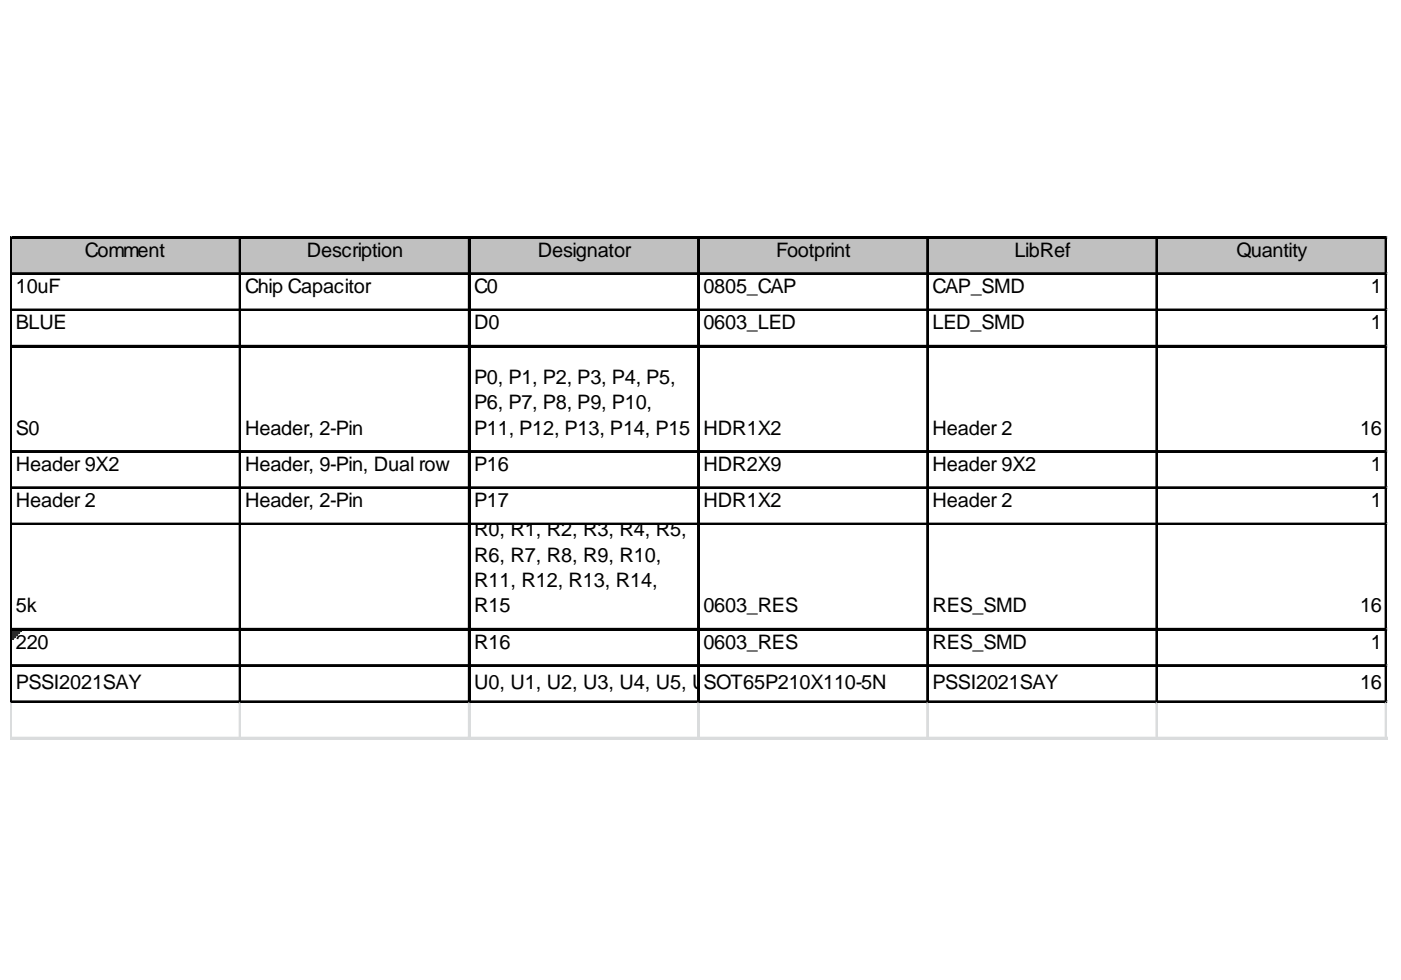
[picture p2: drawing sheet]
<svg xmlns="http://www.w3.org/2000/svg" width="289mm" height="202mm" viewBox="0 0 289 202" stroke-linecap="round" stroke-linejoin="round" font-family="sans-serif">
<defs><g id="words">
<g font-size="4.1">
<text x="17.5" y="53">Comment</text>
<text x="63.3" y="53">Description</text>
<text x="110.9" y="53">Designator</text>
<text x="160.1" y="53">Footprint</text>
<text x="209.2" y="53">LibRef</text>
<text x="255" y="53">Quantity</text>
<text x="3.3" y="60.5">10uF</text>
<text x="50.5" y="60.5">Chip Capacitor</text>
<text x="97.8" y="60.5">C0</text>
<text x="145.1" y="60.5">0805_CAP</text>
<text x="192.3" y="60.5">CAP_SMD</text>
<text x="282.7" y="60.5">1</text>
<text x="3.3" y="67.9">BLUE</text>
<text x="97.8" y="67.9">D0</text>
<text x="145.1" y="67.9">0603_LED</text>
<text x="192.3" y="67.9">LED_SMD</text>
<text x="282.7" y="67.9">1</text>
<text x="97.8" y="79.2">P0, P1, P2, P3, P4, P5,</text>
<text x="3.3" y="89.7">S0</text>
<text x="50.5" y="89.7">Header, 2-Pin</text>
<text x="97.8" y="84.4">P6, P7, P8, P9, P10,</text>
<text x="97.8" y="89.7">P11, P12, P13, P14, P15</text>
<text x="145.1" y="89.7">HDR1X2</text>
<text x="192.3" y="89.7">Header 2</text>
<text x="280.5" y="89.7">16</text>
<text x="3.3" y="97.1">Header 9X2</text>
<text x="50.5" y="97.1">Header, 9-Pin, Dual row</text>
<text x="97.8" y="97.1">P16</text>
<text x="145.1" y="97.1">HDR2X9</text>
<text x="192.3" y="97.1">Header 9X2</text>
<text x="282.7" y="97.1">1</text>
<text x="3.3" y="104.6">Header 2</text>
<text x="50.5" y="104.6">Header, 2-Pin</text>
<text x="97.8" y="104.6">P17</text>
<text x="145.1" y="104.6">HDR1X2</text>
<text x="192.3" y="104.6">Header 2</text>
<text x="282.7" y="104.6">1</text>
<text x="97.8" y="110.6">R0, R1, R2, R3, R4, R5,</text>
<text x="97.8" y="115.8">R6, R7, R8, R9, R10,</text>
<text x="97.8" y="121.1">R11, R12, R13, R14,</text>
<text x="3.3" y="126.3">5k</text>
<text x="97.8" y="126.3">R15</text>
<text x="145.1" y="126.3">0603_RES</text>
<text x="192.3" y="126.3">RES_SMD</text>
<text x="280.5" y="126.3">16</text>
<text x="3.3" y="133.8">220</text>
<text x="97.8" y="133.8">R16</text>
<text x="145.1" y="133.8">0603_RES</text>
<text x="192.3" y="133.8">RES_SMD</text>
<text x="282.7" y="133.8">1</text>
<text x="3.3" y="142">PSSI2021SAY</text>
<text x="97.8" y="142">U0, U1, U2, U3, U4, U5, U6, U7, U8, U9, U10, U11, U12, U13, U14, U15</text>
<text x="145.1" y="142">SOT65P210X110-5N</text>
<text x="192.3" y="142">PSSI2021SAY</text>
<text x="280.5" y="142">16</text>
</g>
</g></defs>
<path d="M2.5 49.2h283.6v7.5h-283.6z" fill="#c0c0c0"/>
<path d="M2.5 130.1h1.9" fill="none" stroke="#008000" stroke-width=".38"/>
<path d="M2.5 130.1h1.9v.3h-1.9z" fill="#008000"/>
<path d="M2.5 130.4h1.5" fill="none" stroke="#008000" stroke-width=".38"/>
<path d="M2.5 130.4h1.5v.4h-1.5z" fill="#008000"/>
<path d="M2.5 130.8h1.1" fill="none" stroke="#008000" stroke-width=".38"/>
<path d="M2.5 130.8h1.1v.4h-1.1z" fill="#008000"/>
<path d="M2.5 131.2h.8" fill="none" stroke="#008000" stroke-width=".38"/>
<path d="M2.5 131.2h.8v.4h-.8z" fill="#008000"/>
<path d="M2.5 131.6h.4" fill="none" stroke="#008000" stroke-width=".38"/>
<path d="M2.5 131.6h.4v.3h-.4z" fill="#008000"/>
<g fill="none" stroke="#000" stroke-width=".38">
<path d="M2.1 48.9v96.1M2.3 48.9v96.1M2.5 48.9h283.6M2.5 56.3h283.6M49.4 49.2v95.8M49.6 49.2v95.8M96.7 49.2v95.8M96.9 49.2v95.8M143.9 49.2v95.8M144.1 49.2v95.8M191.2 49.2v95.8M191.4 49.2v95.8"/>
<path d="M238.5 49.2v95.8M238.7 49.2v95.8M285.7 49.2v95.8M285.9 49.2v95.8M2.5 63.8h283.6M2.5 71.3h283.6M2.5 93h283.6M2.5 100.5h283.6M2.5 108h283.6M2.5 129.7h283.6M2.5 137.2h283.6M2.5 144.7h283.6"/>
</g>
<path d="M2.5 49h283.6M2.5 56.5h283.6M2.5 64h283.6M2.5 71.5h283.6M2.5 93.2h283.6M2.5 100.7h283.6M2.5 108.2h283.6M2.5 129.9h283.6M2.5 137.4h283.6M2.5 144.8h283.6" fill="none" stroke="#000" stroke-width=".37"/>
<g fill="none" stroke="#dadcdd" stroke-width=".38">
<path d="M286.1 48.9h.1M2.1 145v7.6M2.3 145v7.6M49.4 145v7.6M49.6 145v7.6M96.7 145v7.6M96.9 145v7.6M143.9 145v7.6M144.1 145v7.6M191.2 145v7.6M191.4 145v7.6M238.5 145v7.6"/>
<path d="M238.7 145v7.6M285.7 145v7.6M285.9 145v7.6"/>
</g>
<path d="M286.1 48.9l.1 .3z" fill="#dadcdd"/>
<path d="M286.1 56.3h.1" fill="none" stroke="#dadcdd" stroke-width=".38"/>
<path d="M286.1 56.3l.1 .4z" fill="#dadcdd"/>
<path d="M286.1 63.8h.1" fill="none" stroke="#dadcdd" stroke-width=".38"/>
<path d="M286.1 63.8l.1 .4z" fill="#dadcdd"/>
<path d="M286.1 71.3h.1" fill="none" stroke="#dadcdd" stroke-width=".38"/>
<path d="M286.1 71.3l.1 .4z" fill="#dadcdd"/>
<path d="M286.1 93h.1" fill="none" stroke="#dadcdd" stroke-width=".38"/>
<path d="M286.1 93l.1 .4z" fill="#dadcdd"/>
<path d="M286.1 100.5h.1" fill="none" stroke="#dadcdd" stroke-width=".38"/>
<path d="M286.1 100.5l.1 .4z" fill="#dadcdd"/>
<path d="M286.1 108h.1" fill="none" stroke="#dadcdd" stroke-width=".38"/>
<path d="M286.1 108l.1 .4z" fill="#dadcdd"/>
<path d="M286.1 129.7h.1" fill="none" stroke="#dadcdd" stroke-width=".38"/>
<path d="M286.1 129.7l.1 .4z" fill="#dadcdd"/>
<path d="M286.1 137.2h.1" fill="none" stroke="#dadcdd" stroke-width=".38"/>
<path d="M286.1 137.2l.1 .3z" fill="#dadcdd"/>
<path d="M286.1 144.7h.1" fill="none" stroke="#dadcdd" stroke-width=".38"/>
<path d="M286.1 144.7l.1 .3z" fill="#dadcdd"/>
<path d="M2.1 152.1h284.1" fill="none" stroke="#dadcdd" stroke-width=".38"/>
<path d="M2.1 152.3h284.1" fill="none" stroke="#dadcdd" stroke-width=".37"/>
<use href="#words"/>
</svg>
